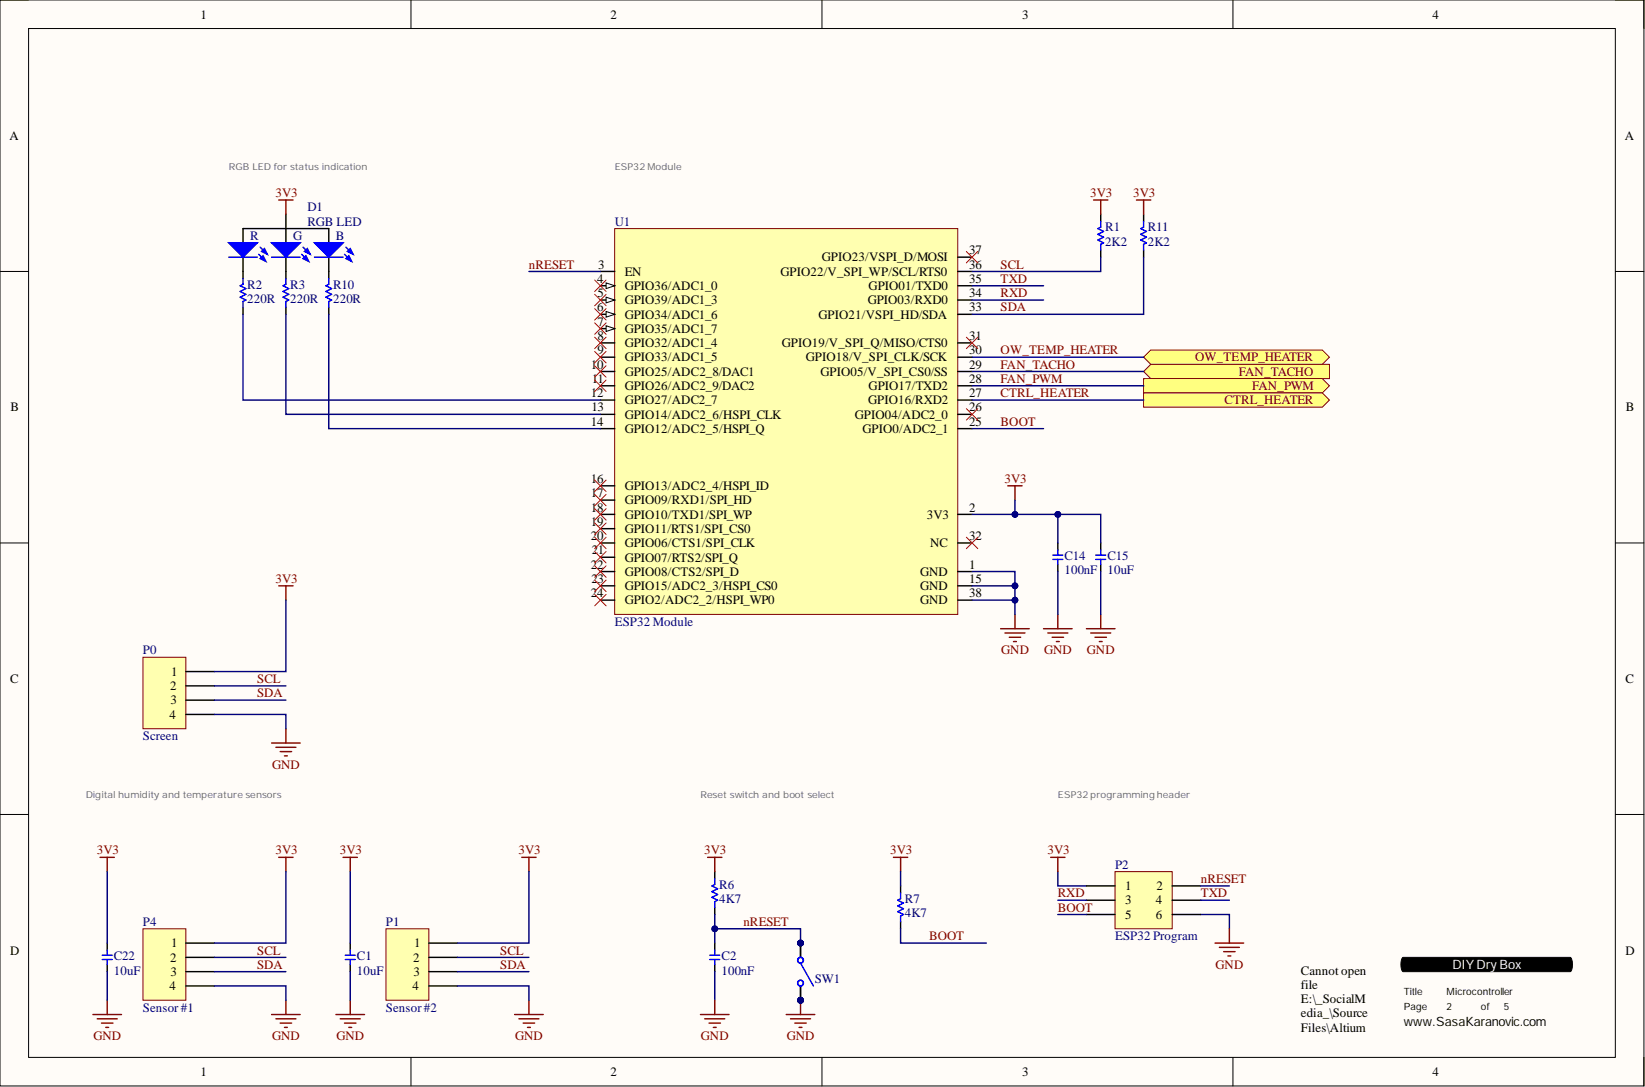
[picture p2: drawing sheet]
<svg xmlns="http://www.w3.org/2000/svg" width="292mm" height="193mm" viewBox="0 0 292 193" stroke-linecap="round" stroke-linejoin="round" font-family="sans-serif">
<defs><g id="words">
<g font-size="2.3">
<text x="35.6" y="3.3">1</text>
<text x="108.4" y="3.3">2</text>
<text x="181.5" y="3.3">3</text>
<text x="254.3" y="3.3">4</text>
<text x="1.7" y="24.9">A</text>
<text x="288.5" y="24.9">A</text>
<text x="106.2" y="47.7">3</text>
<text x="146" y="46.4">GPIO23/VSPI_D/MOSI</text>
<text x="172.1" y="47.7">36</text>
<text x="172.1" y="45.1">37</text>
<text x="106" y="50.2">4</text>
<text x="106.1" y="52.8">5</text>
<text x="110.9" y="49">EN</text>
<text x="110.9" y="51.5">GPIO36/ADC1_0</text>
<text x="138.6" y="49">GPIO22/V_SPI_WP/SCL/RTS0</text>
<text x="154.2" y="51.5">GPIO01/TXD0</text>
<text x="172.1" y="52.8">34</text>
<text x="172.1" y="50.2">35</text>
<text x="106" y="55.3">6</text>
<text x="106.1" y="57.8">7</text>
<text x="110.9" y="54">GPIO39/ADC1_3</text>
<text x="110.9" y="56.6">GPIO34/ADC1_6</text>
<text x="110.9" y="59.1">GPIO35/ADC1_7</text>
<text x="145.4" y="56.6">GPIO21/VSPI_HD/SDA</text>
<text x="154.1" y="54">GPIO03/RXD0</text>
<text x="172.1" y="55.3">33</text>
<text x="104.9" y="65.4">10</text>
<text x="106.1" y="60.4">8</text>
<text x="106.1" y="62.9">9</text>
<text x="110.9" y="61.6">GPIO32/ADC1_4</text>
<text x="110.9" y="64.2">GPIO33/ADC1_5</text>
<text x="138.8" y="61.6">GPIO19/V_SPI_Q/MISO/CTS0</text>
<text x="143.1" y="64.2">GPIO18/V_SPI_CLK/SCK</text>
<text x="172.1" y="65.4">29</text>
<text x="172.1" y="62.9">30</text>
<text x="172.1" y="60.4">31</text>
<text x="104.9" y="70.5">12</text>
<text x="105.1" y="68">11</text>
<text x="110.9" y="66.7">GPIO25/ADC2_8/DAC1</text>
<text x="110.9" y="69.2">GPIO26/ADC2_9/DAC2</text>
<text x="110.9" y="71.8">GPIO27/ADC2_7</text>
<text x="145.7" y="66.7">GPIO05/V_SPI_CS0/SS</text>
<text x="154.2" y="71.8">GPIO16/RXD2</text>
<text x="154.2" y="69.2">GPIO17/TXD2</text>
<text x="172.1" y="70.5">27</text>
<text x="172.1" y="68">28</text>
<text x="1.9" y="73.1">B</text>
<text x="104.9" y="75.6">14</text>
<text x="105" y="73.1">13</text>
<text x="110.9" y="74.3">GPIO14/ADC2_6/HSPI_CLK</text>
<text x="110.9" y="76.9">GPIO12/ADC2_5/HSPI_Q</text>
<text x="151.8" y="74.3">GPIO04/ADC2_0</text>
<text x="153.1" y="76.9">GPIO0/ADC2_1</text>
<text x="172.1" y="75.6">25</text>
<text x="172.1" y="73.1">26</text>
<text x="288.7" y="73.1">B</text>
<text x="104.9" y="85.7">16</text>
<text x="104.9" y="88.3">17</text>
<text x="110.9" y="87">GPIO13/ADC2_4/HSPI_ID</text>
<text x="110.9" y="89.5">GPIO09/RXD1/SPI_HD</text>
<text x="104.9" y="90.8">18</text>
<text x="104.9" y="93.3">19</text>
<text x="104.9" y="95.9">20</text>
<text x="110.9" y="92.1">GPIO10/TXD1/SPI_WP</text>
<text x="110.9" y="94.6">GPIO11/RTS1/SPI_CS0</text>
<text x="164.6" y="92.1">3V3</text>
<text x="172.1" y="90.8">2</text>
<text x="172.1" y="95.9">32</text>
<text x="104.9" y="101">22</text>
<text x="105.1" y="98.4">21</text>
<text x="110.9" y="97.2">GPIO06/CTS1/SPI_CLK</text>
<text x="110.9" y="99.7">GPIO07/RTS2/SPI_Q</text>
<text x="165.2" y="97.2">NC</text>
<text x="172.1" y="101">1</text>
<text x="104.9" y="106">24</text>
<text x="105" y="103.5">23</text>
<text x="110.9" y="102.2">GPIO08/CTS2/SPI_D</text>
<text x="110.9" y="104.8">GPIO15/ADC2_3/HSPI_CS0</text>
<text x="110.9" y="107.3">GPIO2/ADC2_2/HSPI_WP0</text>
<text x="163.4" y="102.2">GND</text>
<text x="163.4" y="104.8">GND</text>
<text x="163.4" y="107.3">GND</text>
<text x="172.1" y="103.5">15</text>
<text x="172.1" y="106">38</text>
<text x="30.4" y="120">1</text>
<text x="1.8" y="121.3">C</text>
<text x="30.2" y="122.5">2</text>
<text x="30.3" y="125.1">3</text>
<text x="288.6" y="121.3">C</text>
<text x="30.1" y="127.6">4</text>
<text x="199.8" y="158">1</text>
<text x="199.8" y="160.6">3</text>
<text x="205.3" y="160.6">4</text>
<text x="205.4" y="158">2</text>
<text x="199.8" y="163.1">5</text>
<text x="205.3" y="163.1">6</text>
<text x="1.8" y="169.4">D</text>
<text x="30.2" y="170.7">2</text>
<text x="30.3" y="173.3">3</text>
<text x="30.4" y="168.2">1</text>
<text x="73.4" y="170.7">2</text>
<text x="73.4" y="173.3">3</text>
<text x="73.5" y="168.2">1</text>
<text x="231" y="173">Cannot open</text>
<text x="288.6" y="169.4">D</text>
<text x="30.1" y="175.8">4</text>
<text x="73.3" y="175.8">4</text>
<text x="231" y="175.5">file</text>
<text x="231" y="178.1">E:\_SocialM</text>
<text x="231" y="180.6">edia_\Source</text>
<text x="231" y="183.1">Files\Altium</text>
<text x="249.3" y="182.1">www.SasaKaranovic.com</text>
<text x="35.6" y="191">1</text>
<text x="108.4" y="191">2</text>
<text x="181.5" y="191">3</text>
<text x="231" y="188.2">_grayBorder.</text>
<text x="254.3" y="191">4</text>
<text x="231" y="193.3">does not</text>
</g>
<g font-size="2.3" fill="#800000">
<text x="48.9" y="35">3V3</text>
<text x="193.6" y="35">3V3</text>
<text x="201.2" y="35">3V3</text>
<text x="93.9" y="47.7">nRESET</text>
<text x="177.7" y="47.7">SCL</text>
<text x="177.7" y="50.2">TXD</text>
<text x="177.7" y="52.8">RXD</text>
<text x="177.7" y="55.3">SDA</text>
<text x="177.7" y="65.4">FAN_TACHO</text>
<text x="177.7" y="62.9">OW_TEMP_HEATER</text>
<text x="212.2" y="64.2">OW_TEMP_HEATER</text>
<text x="177.7" y="68">FAN_PWM</text>
<text x="177.7" y="70.5">CTRL_HEATER</text>
<text x="217.5" y="71.8">CTRL_HEATER</text>
<text x="220" y="66.7">FAN_TACHO</text>
<text x="222.4" y="69.2">FAN_PWM</text>
<text x="177.7" y="75.6">BOOT</text>
<text x="178.4" y="85.7">3V3</text>
<text x="48.9" y="103.5">3V3</text>
<text x="177.8" y="116.2">GND</text>
<text x="185.4" y="116.2">GND</text>
<text x="193" y="116.2">GND</text>
<text x="45.7" y="121.3">SCL</text>
<text x="45.7" y="123.8">SDA</text>
<text x="48.3" y="136.5">GND</text>
<text x="17.2" y="151.7">3V3</text>
<text x="48.9" y="151.7">3V3</text>
<text x="60.3" y="151.7">3V3</text>
<text x="92.1" y="151.7">3V3</text>
<text x="125.1" y="151.7">3V3</text>
<text x="158.1" y="151.7">3V3</text>
<text x="186" y="151.7">3V3</text>
<text x="187.8" y="159.3">RXD</text>
<text x="187.8" y="161.8">BOOT</text>
<text x="213.2" y="159.3">TXD</text>
<text x="213.2" y="156.8">nRESET</text>
<text x="132" y="164.4">nRESET</text>
<text x="165" y="166.9">BOOT</text>
<text x="45.7" y="169.4">SCL</text>
<text x="45.7" y="172">SDA</text>
<text x="88.8" y="169.4">SCL</text>
<text x="88.8" y="172">SDA</text>
<text x="215.8" y="172">GND</text>
<text x="16.6" y="184.7">GND</text>
<text x="48.3" y="184.7">GND</text>
<text x="59.7" y="184.7">GND</text>
<text x="91.5" y="184.7">GND</text>
<text x="124.5" y="184.7">GND</text>
<text x="139.7" y="184.7">GND</text>
</g>
<g font-size="2.3" fill="#000080">
<text x="54.6" y="37.5">D1</text>
<text x="54.6" y="40.1">RGB LED</text>
<text x="109.1" y="40.1">U1</text>
<text x="196.2" y="41.1">R1</text>
<text x="203.8" y="41.1">R11</text>
<text x="44.4" y="42.6">R</text>
<text x="52" y="42.6">G</text>
<text x="59.7" y="42.6">B</text>
<text x="196.2" y="43.6">2K2</text>
<text x="203.8" y="43.6">2K2</text>
<text x="43.9" y="53.8">220R</text>
<text x="43.9" y="51.2">R2</text>
<text x="51.5" y="53.8">220R</text>
<text x="51.5" y="51.2">R3</text>
<text x="59.1" y="53.8">220R</text>
<text x="59.1" y="51.2">R10</text>
<text x="189" y="102">100nF</text>
<text x="189" y="99.4">C14</text>
<text x="196.6" y="102">10uF</text>
<text x="196.6" y="99.4">C15</text>
<text x="109.1" y="111.1">ESP32 Module</text>
<text x="25.4" y="116.2">P0</text>
<text x="25.4" y="131.4">Screen</text>
<text x="198" y="154.2">P2</text>
<text x="127.7" y="160.3">4K7</text>
<text x="127.7" y="157.8">R6</text>
<text x="160.7" y="160.3">R7</text>
<text x="25.4" y="164.4">P4</text>
<text x="68.5" y="164.4">P1</text>
<text x="160.7" y="162.9">4K7</text>
<text x="198" y="166.9">ESP32 Program</text>
<text x="20.2" y="173">10uF</text>
<text x="20.2" y="170.5">C22</text>
<text x="63.4" y="173">10uF</text>
<text x="63.4" y="170.5">C1</text>
<text x="128.1" y="173">100nF</text>
<text x="128.1" y="170.5">C2</text>
<text x="25.4" y="179.6">Sensor #1</text>
<text x="68.5" y="179.6">Sensor #2</text>
<text x="144.7" y="174.5">SW1</text>
</g>
<text font-size="2.3" fill="#fff" x="257.9" y="172">DIY Dry Box</text>
<g font-size="1.8">
<text x="249.3" y="179.3">Page</text>
<text x="249.3" y="176.7">Title</text>
<text x="256.9" y="179.3">2</text>
<text x="256.9" y="176.7">Microcontroller</text>
<text x="263" y="179.3">of</text>
<text x="267" y="179.3">5</text>
</g>
<g font-size="1.7" fill="#666">
<text x="40.6" y="30.1">RGB LED for status indication</text>
<text x="109.1" y="30.1">ESP32 Module</text>
<text x="15.2" y="141.7">Digital humidity and temperature sensors</text>
<text x="124.4" y="141.7">Reset switch and boot select</text>
<text x="187.8" y="141.7">ESP32programming header</text>
</g>
</g></defs>
<path d="M0 0h291.9v192.8h-291.9z" fill-rule="evenodd" fill="#fffcf8"/>
<path d="M0 0h291.9v192.8h-291.9z" fill="none" stroke="#000" stroke-width=".18"/>
<path d="M5.1 5.1h281.7v182.6h-281.7z" fill-rule="evenodd" fill="#fffcf8"/>
<g fill="none" stroke="#000" stroke-width=".18">
<path d="M0 0h5.1M73 0v5.1M146 0v5.1M218.9 0v5.1M286.8 0h5.1v5.1M5.1 5.1h281.7v182.6h-281.7zM0 48.2h5.1M286.8 48.2h5.1M0 96.4h5.1M286.8 96.4h5.1M0 144.6h5.1M286.8 144.6h5.1"/>
<path d="M249 170.1l.2-.1h29.6a2.2 2.2 0 0 1 0 2.5h-29.6a2.2 2.2 0 0 1-.2-2.4zM73 187.7v5.1M146 187.7v5.1M218.9 187.7v5.1M291.9 187.7v5.1"/>
</g>
<path d="M249 170.1l.2-.1h29.6a2.2 2.2 0 0 1 0 2.5h-29.6a2.2 2.2 0 0 1-.2-2.4z" fill="#000"/>
<path d="M68.5 164.9h7.7v12.7h-7.7z" fill-rule="evenodd" fill="#ffffb0"/>
<path d="M68.5 164.9h7.7v12.7h-7.7z" fill="none" stroke="#800000" stroke-width=".18"/>
<path d="M195.5 38v1.3M203.1 38v1.3M195.5 44.4v1.3M203.1 44.4v1.3M62.2 167.4v1.3M62.2 171.2v1.3M76.2 167.4h5M76.2 170h5M76.2 172.5h5M76.2 175h5" fill="none" stroke="#000" stroke-width=".25"/>
<g fill="none" stroke="#800000" stroke-width=".25">
<path d="M194.2 35.5h2.5M195.5 35.5v2.5M201.8 35.5h2.5M203.1 35.5v2.5M60.9 152.2h2.6M62.2 152.2v2.5M92.6 152.2h2.6M93.9 152.2v2.5M62.2 177.6v2.5M93.9 177.6v2.5M59.7 180.1h5M60.4 180.9h3.6"/>
<path d="M61.2 181.6h2M61.9 182.4h.5M91.4 180.1h5.1M92.1 180.9h3.6M92.9 181.6h2M93.7 182.4h.5"/>
</g>
<path d="M62.2 172.5v5.1M81.2 175h12.7v2.6" fill="none" stroke="#000080" stroke-width=".25"/>
<path d="M195.5 39.3v1l-.6 .3 1.1 .5-1.1 .5 1.1 .5-1.1 .5 1.1 .5-.5 .3v1M203.1 39.3v1l-.5 .3 1 .5-1 .5 1 .5-1 .5 1 .5-.5 .3v1M61.3 170.3h1.8M61.3 169.6h1.8M62.2 168.7v.9M62.2 170.3v.9" fill="none" stroke="#00f" stroke-width=".25"/>
<path d="M109.1 40.6h61v68.5h-61z" fill-rule="evenodd" fill="#ffffb0"/>
<path d="M109.1 40.6h61v68.5h-61z" fill="none" stroke="#800000" stroke-width=".18"/>
<path d="M106.6 48.2h2.5M106.6 53.3h2.5M170.1 91.3h2.5M170.1 101.5h2.5" fill="none" stroke="#000" stroke-width=".25"/>
<path d="M107.6 52.8l1.5 .5-1.5 .5z" fill="#f8fcff"/>
<path d="M107.6 52.8l1.5 .5-1.5 .5z" fill="none" stroke="#000" stroke-width=".18"/>
<path d="M106.6 55.8h2.5" fill="none" stroke="#000" stroke-width=".25"/>
<path d="M107.6 55.3l1.5 .5-1.5 .5z" fill="#f8fcff"/>
<path d="M107.6 55.3l1.5 .5-1.5 .5z" fill="none" stroke="#000" stroke-width=".18"/>
<path d="M106.6 58.3h2.5" fill="none" stroke="#000" stroke-width=".25"/>
<path d="M107.6 57.8l1.5 .5-1.5 .5z" fill="#f8fcff"/>
<path d="M107.6 57.8l1.5 .5-1.5 .5z" fill="none" stroke="#000" stroke-width=".18"/>
<g fill="none" stroke="#000" stroke-width=".25">
<path d="M106.6 50.7h2.5M106.6 60.9h2.5M106.6 63.4h2.5M106.6 65.9h2.5M106.6 68.5h2.5M106.6 71h2.5M106.6 73.6h2.5M106.6 76.1h2.5M170.1 63.4h2.5M170.1 65.9h2.5M170.1 68.5h2.5M170.1 71h2.5"/>
<path d="M170.1 73.6h2.5M170.1 76.1h2.5M106.6 86.2h2.5M106.6 88.8h2.5M106.6 91.3h2.5M106.6 93.9h2.5M106.6 96.4h2.5M106.6 98.9h2.5M106.6 104h2.5M106.6 101.5h2.5M106.6 106.5h2.5M170.1 104h2.5"/>
</g>
<path d="M107.6 50.2l1.5 .5-1.5 .5z" fill="#f8fcff"/>
<path d="M107.6 50.2l1.5 .5-1.5 .5z" fill="none" stroke="#000" stroke-width=".18"/>
<path d="M170.1 55.8h2.5M170.1 53.3h2.5M170.1 50.7h2.5M170.1 48.2h2.5M170.1 45.7h2.5M170.1 60.9h2.5M170.1 96.4h2.5M170.1 106.5h2.5" fill="none" stroke="#000" stroke-width=".25"/>
<path d="M203.1 65.9l1.2-1.2h31.8v2.5h-31.8z" fill-rule="evenodd" fill="#ffff80"/>
<path d="M203.1 65.9l1.2-1.2h31.8v2.5h-31.8z" fill="none" stroke="#800000" stroke-width=".18"/>
<path d="M203.1 67.2h31.7l1.3 1.3-1.3 1.3h-31.7z" fill-rule="evenodd" fill="#ffff80"/>
<path d="M203.1 67.2h31.7l1.3 1.3-1.3 1.3h-31.7z" fill="none" stroke="#800000" stroke-width=".18"/>
<path d="M172.6 65.9h30.5M172.6 68.5h30.5" fill="none" stroke="#000080" stroke-width=".25"/>
<path d="M203.1 69.8h31.7l1.3 1.2-1.3 1.3h-31.7z" fill-rule="evenodd" fill="#ffff80"/>
<path d="M203.1 69.8h31.7l1.3 1.2-1.3 1.3h-31.7z" fill="none" stroke="#800000" stroke-width=".18"/>
<path d="M93.9 48.2h12.7M172.6 53.3h12.7M172.6 50.7h12.7M172.6 71h30.5M172.6 76.1h12.7M187.8 154.7v2.6h5.1M126.9 172.5v5.1M213.2 162.3h5.1v2.6" fill="none" stroke="#000080" stroke-width=".25"/>
<g fill="none" stroke="#800000" stroke-width=".25">
<path d="M125.6 152.2h2.6M126.9 152.2v2.5M186.6 152.2h2.5M187.8 152.2v2.5M126.9 177.6v2.5M142.1 177.6v2.5M215.8 167.4h5M216.5 168.2h3.6M217.3 168.9h2M218 169.7h.6M218.3 164.9v2.5M124.4 180.1h5.1"/>
<path d="M125.1 180.9h3.6M125.9 181.6h2M126.7 182.4h.5M139.6 180.1h5.1M140.4 180.9h3.5M141.1 181.6h2.1M141.9 182.4h.5"/>
</g>
<path d="M126.9 154.7v1.3M126.9 161.1v1.2M126.9 167.4v1.3M126.9 171.2v1.3" fill="none" stroke="#000" stroke-width=".25"/>
<path d="M126.9 156v1l-.5 .3 1 .5-1 .5 1 .5-1 .5 1 .5-.5 .3v1M126 170.3h1.8M126 169.6h1.8M126.9 168.7v.9M126.9 170.3v.9" fill="none" stroke="#00f" stroke-width=".25"/>
<circle cx="142.1" cy="177.6" r=".51" fill="#000080"/>
<circle cx="142.1" cy="177.6" r=".51" fill="none" stroke="#000080" stroke-width=".18"/>
<path d="M159.9 157.3v1.2M159.9 163.6v1.3" fill="none" stroke="#000" stroke-width=".25"/>
<path d="M159.9 158.5v1.1l-.5 .2 1 .5-1 .5 1 .5-1 .5 1 .5-.5 .3v1" fill="none" stroke="#00f" stroke-width=".25"/>
<path d="M158.6 152.2h2.6M159.9 152.2v2.5" fill="none" stroke="#800000" stroke-width=".25"/>
<path d="M159.9 154.7v2.6M126.9 164.9v2.5M159.9 164.9v2.5h15.2" fill="none" stroke="#000080" stroke-width=".25"/>
<circle cx="126.9" cy="164.9" r=".51" fill="#000080"/>
<circle cx="126.9" cy="164.9" r=".51" fill="none" stroke="#000080" stroke-width=".18"/>
<path d="M126.9 162.3v2.6h15.2v2.5" fill="none" stroke="#000080" stroke-width=".25"/>
<circle cx="126.9" cy="164.9" r=".51" fill="#000080"/>
<circle cx="126.9" cy="164.9" r=".51" fill="none" stroke="#000080" stroke-width=".18"/>
<circle cx="142.1" cy="167.4" r=".51" fill="#000080"/>
<circle cx="142.1" cy="167.4" r=".51" fill="none" stroke="#000080" stroke-width=".18"/>
<path d="M177.7 111.6h5.1M178.4 112.4h3.6M179.2 113.1h2M180 113.9h.5M180.2 109.1v2.5" fill="none" stroke="#800000" stroke-width=".25"/>
<path d="M172.6 101.5h7.6v7.6" fill="none" stroke="#000080" stroke-width=".25"/>
<circle cx="180.2" cy="104" r=".51" fill="#000080"/>
<circle cx="180.2" cy="104" r=".51" fill="none" stroke="#000080" stroke-width=".18"/>
<circle cx="180.2" cy="106.5" r=".51" fill="#000080"/>
<circle cx="180.2" cy="106.5" r=".51" fill="none" stroke="#000080" stroke-width=".18"/>
<path d="M172.6 104h7.6" fill="none" stroke="#000080" stroke-width=".25"/>
<circle cx="180.2" cy="104" r=".51" fill="#000080"/>
<circle cx="180.2" cy="104" r=".51" fill="none" stroke="#000080" stroke-width=".18"/>
<path d="M172.6 106.5h7.6" fill="none" stroke="#000080" stroke-width=".25"/>
<circle cx="180.2" cy="106.5" r=".51" fill="#000080"/>
<circle cx="180.2" cy="106.5" r=".51" fill="none" stroke="#000080" stroke-width=".18"/>
<path d="M179 86.2h2.5M180.2 86.2v2.6" fill="none" stroke="#800000" stroke-width=".25"/>
<path d="M180.2 88.8v2.5h-7.6" fill="none" stroke="#000080" stroke-width=".25"/>
<circle cx="180.2" cy="91.3" r=".51" fill="#000080"/>
<circle cx="180.2" cy="91.3" r=".51" fill="none" stroke="#000080" stroke-width=".18"/>
<path d="M105.6 49.7l2 2M105.6 52.2l2 2.1M105.6 54.8l2 2M105.6 57.3l2 2.1M107.6 49.7l-2 2M107.6 52.2l-2 2.1M107.6 54.8l-2 2M107.6 57.3l-2 2.1M171.6 95.4l2 2M173.6 95.4l-2 2" fill="none" stroke="#f00" stroke-width=".18"/>
<path d="M187.8 96.4v1.3M195.5 96.4v1.3M187.8 100.2v1.3M195.5 100.2v1.3" fill="none" stroke="#000" stroke-width=".25"/>
<path d="M186.9 99.3h1.8M186.9 98.5h1.8M187.8 97.7v.8M187.8 99.3v.9M194.6 99.3h1.7M194.6 98.5h1.7M195.5 97.7v.8M195.5 99.3v.9" fill="none" stroke="#00f" stroke-width=".25"/>
<path d="M180.2 91.3h7.6v5.1" fill="none" stroke="#000080" stroke-width=".25"/>
<circle cx="187.8" cy="91.3" r=".51" fill="#000080"/>
<circle cx="187.8" cy="91.3" r=".51" fill="none" stroke="#000080" stroke-width=".18"/>
<circle cx="180.2" cy="91.3" r=".51" fill="#000080"/>
<circle cx="180.2" cy="91.3" r=".51" fill="none" stroke="#000080" stroke-width=".18"/>
<path d="M187.8 91.3h7.7v5.1" fill="none" stroke="#000080" stroke-width=".25"/>
<circle cx="187.8" cy="91.3" r=".51" fill="#000080"/>
<circle cx="187.8" cy="91.3" r=".51" fill="none" stroke="#000080" stroke-width=".18"/>
<path d="M185.3 111.6h5.1M186.1 112.4h3.5M186.8 113.1h2.1M187.6 113.9h.5M187.8 109.1v2.5M192.9 111.6h5.1M193.7 112.4h3.5M194.4 113.1h2.1M195.2 113.9h.5M195.5 109.1v2.5" fill="none" stroke="#800000" stroke-width=".25"/>
<path d="M187.8 101.5v7.6M195.5 101.5v7.6" fill="none" stroke="#000080" stroke-width=".25"/>
<path d="M25.4 164.9h7.6v12.7h-7.6z" fill-rule="evenodd" fill="#ffffb0"/>
<path d="M25.4 164.9h7.6v12.7h-7.6z" fill="none" stroke="#800000" stroke-width=".18"/>
<path d="M19 167.4v1.3M19 171.2v1.3M33 167.4h5.1M33 170h5.1M33 172.5h5.1M33 175h5.1" fill="none" stroke="#000" stroke-width=".25"/>
<path d="M18.1 170.3h1.8M18.1 169.6h1.8M19 168.7v.9M19 170.3v.9" fill="none" stroke="#00f" stroke-width=".25"/>
<path d="M17.8 152.2h2.5M19 152.2v2.5M19 177.6v2.5M16.5 180.1h5.1M17.3 180.9h3.5M18 181.6h2.1M18.8 182.4h.5" fill="none" stroke="#800000" stroke-width=".25"/>
<path d="M19 172.5v5.1" fill="none" stroke="#000080" stroke-width=".25"/>
<path d="M203.1 63.4l1.2-1.3h30.5l1.3 1.3-1.3 1.3h-30.5z" fill-rule="evenodd" fill="#ffff80"/>
<path d="M203.1 63.4l1.2-1.3h30.5l1.3 1.3-1.3 1.3h-30.5z" fill="none" stroke="#800000" stroke-width=".18"/>
<path d="M172.6 63.4h30.5" fill="none" stroke="#000080" stroke-width=".25"/>
<path d="M50.8 38v5.1M43.2 43.1v-2.5h15.2v2.5M50.8 45.7v2.5" fill="none" stroke="#000" stroke-width=".25"/>
<path d="M48.2 43.1h5.1l-2.5 2.6z" fill="#00f"/>
<path d="M48.2 43.1h5.1l-2.5 2.6zM53.8 43.9l.5 .5" fill="none" stroke="#00f" stroke-width=".25"/>
<path d="M54.1 44.6l.5-.5 .5 1z" fill="#00f"/>
<path d="M48.2 45.7h5.1M53.6 45.1l.5 .6M54.1 44.6l.5-.5 .5 1z" fill="none" stroke="#00f" stroke-width=".25"/>
<path d="M53.8 45.9l.5-.5 .5 1z" fill="#00f"/>
<path d="M53.8 45.9l.5-.5 .5 1z" fill="none" stroke="#00f" stroke-width=".25"/>
<path d="M58.4 45.7v2.5" fill="none" stroke="#000" stroke-width=".25"/>
<path d="M55.8 43.1h5.1l-2.5 2.6z" fill="#00f"/>
<path d="M55.8 43.1h5.1l-2.5 2.6zM61.4 43.9l.5 .5" fill="none" stroke="#00f" stroke-width=".25"/>
<path d="M61.7 44.6l.5-.5 .5 1z" fill="#00f"/>
<path d="M55.8 45.7h5.1M61.2 45.1l.5 .6M61.7 44.6l.5-.5 .5 1z" fill="none" stroke="#00f" stroke-width=".25"/>
<path d="M61.4 45.9l.5-.5 .5 1z" fill="#00f"/>
<path d="M61.4 45.9l.5-.5 .5 1z" fill="none" stroke="#00f" stroke-width=".25"/>
<path d="M43.2 45.7v2.5" fill="none" stroke="#000" stroke-width=".25"/>
<path d="M40.6 43.1h5.1l-2.5 2.6z" fill="#00f"/>
<path d="M40.6 43.1h5.1l-2.5 2.6zM46.2 43.9l.5 .5" fill="none" stroke="#00f" stroke-width=".25"/>
<path d="M46.5 44.6l.5-.5 .5 1z" fill="#00f"/>
<path d="M40.6 45.7h5.1M45.9 45.1l.6 .6M46.5 44.6l.5-.5 .5 1z" fill="none" stroke="#00f" stroke-width=".25"/>
<path d="M46.2 45.9l.5-.5 .5 1z" fill="#00f"/>
<path d="M43.2 49.5v1l-.6 .2 1.1 .5-1.1 .5 1.1 .5-1.1 .6 1.1 .5-.5 .2v1M46.2 45.9l.5-.5 .5 1zM50.8 49.5v1l-.5 .2 1 .5-1 .5 1 .5-1 .6 1 .5-.5 .2v1M58.4 49.5v1l-.5 .2 1 .5-1 .5 1 .5-1 .6 1 .5-.5 .2v1" fill="none" stroke="#00f" stroke-width=".25"/>
<path d="M49.5 35.5h2.5M50.8 35.5v2.5" fill="none" stroke="#800000" stroke-width=".25"/>
<path d="M43.2 48.2v1.3M43.2 54.5v1.3M50.8 48.2v1.3M50.8 54.5v1.3M58.4 48.2v1.3M58.4 54.5v1.3" fill="none" stroke="#000" stroke-width=".25"/>
<path d="M43.2 55.8v15.2h63.4M50.8 55.8v17.8h55.8M58.4 55.8v20.3h48.2" fill="none" stroke="#000080" stroke-width=".25"/>
<circle cx="142.1" cy="167.4" r=".51" fill="#000080"/>
<circle cx="142.1" cy="167.4" r=".51" fill="none" stroke="#000080" stroke-width=".18"/>
<circle cx="142.1" cy="177.6" r=".51" fill="#000080"/>
<circle cx="142.1" cy="177.6" r=".51" fill="none" stroke="#000080" stroke-width=".18"/>
<circle cx="142.1" cy="167.4" r=".51" fill="#000080"/>
<circle cx="142.1" cy="167.4" r=".51" fill="none" stroke="#000080" stroke-width=".18"/>
<circle cx="142.1" cy="177.6" r=".51" fill="#000080"/>
<circle cx="142.1" cy="177.6" r=".51" fill="none" stroke="#000080" stroke-width=".18"/>
<path d="M142.1 167.4v2.6" fill="none" stroke="#000" stroke-width=".25"/>
<circle cx="142.1" cy="167.4" r=".51" fill="#000080"/>
<circle cx="142.1" cy="167.4" r=".51" fill="none" stroke="#000080" stroke-width=".18"/>
<path d="M142.1 175v2.6" fill="none" stroke="#000" stroke-width=".25"/>
<circle cx="142.1" cy="177.6" r=".51" fill="#000080"/>
<circle cx="142.1" cy="177.6" r=".51" fill="none" stroke="#000080" stroke-width=".18"/>
<path d="M142.1 171l2.3 4" fill="none" stroke="#00f" stroke-width=".25"/>
<path d="M142.1 167.4v2.6" fill="none" stroke="#000" stroke-width=".25"/>
<circle cx="142.1" cy="167.4" r=".51" fill="#000080"/>
<circle cx="142.1" cy="167.4" r=".51" fill="none" stroke="#000080" stroke-width=".18"/>
<path d="M142.1 175v2.6" fill="none" stroke="#000" stroke-width=".25"/>
<circle cx="142.1" cy="177.6" r=".51" fill="#000080"/>
<circle cx="142.1" cy="177.6" r=".51" fill="none" stroke="#000080" stroke-width=".18"/>
<g fill="none" stroke="#00f" stroke-width=".25">
<circle cx="142.1" cy="170.5" r=".51"/>
<circle cx="142.1" cy="174.5" r=".51"/>
</g>
<path d="M198 154.7h10.1v10.2h-10.1z" fill-rule="evenodd" fill="#ffffb0"/>
<path d="M198 154.7h10.1v10.2h-10.1z" fill="none" stroke="#800000" stroke-width=".18"/>
<path d="M192.9 157.3h5.1M192.9 159.8h5.1M208.1 157.3h5.1M208.1 159.8h5.1M192.9 162.3h5.1M208.1 162.3h5.1" fill="none" stroke="#000" stroke-width=".25"/>
<g fill="none" stroke="#000080" stroke-width=".25">
<path d="M195.5 45.7v2.5h-22.9M203.1 45.7v10.1h-30.5M19 154.7v12.7M50.8 154.7v12.7h-12.7M62.2 154.7v12.7M93.9 154.7v12.7h-12.7M187.8 159.8h5.1M213.2 159.8h5.1M213.2 157.3h5.1M38.1 175h12.7v2.6M38.1 170h12.7M38.1 172.5h12.7"/>
<path d="M81.2 170h12.7M81.2 172.5h12.7M187.8 162.3h5.1"/>
</g>
<g fill="none" stroke="#f00" stroke-width=".18">
<path d="M105.6 59.9l2 2M107.6 59.9l-2 2M171.6 44.6l2 2.1M171.6 59.9l2 2M173.6 44.6l-2 2.1M173.6 59.9l-2 2M105.6 62.4l2 2M105.6 64.9l2 2.1M105.6 67.5l2 2M107.6 62.4l-2 2M107.6 64.9l-2 2.1M107.6 67.5l-2 2"/>
<path d="M171.6 72.5l2 2.1M173.6 72.5l-2 2.1M105.6 85.2l2 2.1M105.6 87.8l2 2M105.6 90.3l2 2M105.6 92.8l2 2.1M105.6 95.4l2 2M105.6 97.9l2 2M107.6 85.2l-2 2.1M107.6 87.8l-2 2M107.6 90.3l-2 2M107.6 92.8l-2 2.1"/>
<path d="M107.6 95.4l-2 2M107.6 97.9l-2 2M105.6 100.4l2 2.1M105.6 103l2 2M105.6 105.5l2 2.1M107.6 100.4l-2 2.1M107.6 103l-2 2M107.6 105.5l-2 2.1"/>
</g>
<path d="M49.5 152.2h2.5M50.8 152.2v2.5M50.8 177.6v2.5M48.2 180.1h5.1M49 180.9h3.5M49.8 181.6h2M50.5 182.4h.5" fill="none" stroke="#800000" stroke-width=".25"/>
<path d="M25.4 116.7h7.6v12.7h-7.6z" fill-rule="evenodd" fill="#ffffb0"/>
<path d="M25.4 116.7h7.6v12.7h-7.6z" fill="none" stroke="#800000" stroke-width=".18"/>
<path d="M33 119.2h5.1M33 121.8h5.1M33 124.3h5.1M33 126.8h5.1" fill="none" stroke="#000" stroke-width=".25"/>
<path d="M49.5 104h2.5M50.8 104v2.5M48.2 131.9h5.1M49 132.7h3.5M49.8 133.4h2M50.5 134.2h.5M50.8 129.4v2.5" fill="none" stroke="#800000" stroke-width=".25"/>
<path d="M50.8 106.5v12.7h-12.7M38.1 126.8h12.7v2.6M38.1 121.8h12.7M38.1 124.3h12.7" fill="none" stroke="#000080" stroke-width=".25"/>
<use href="#words"/>
</svg>
